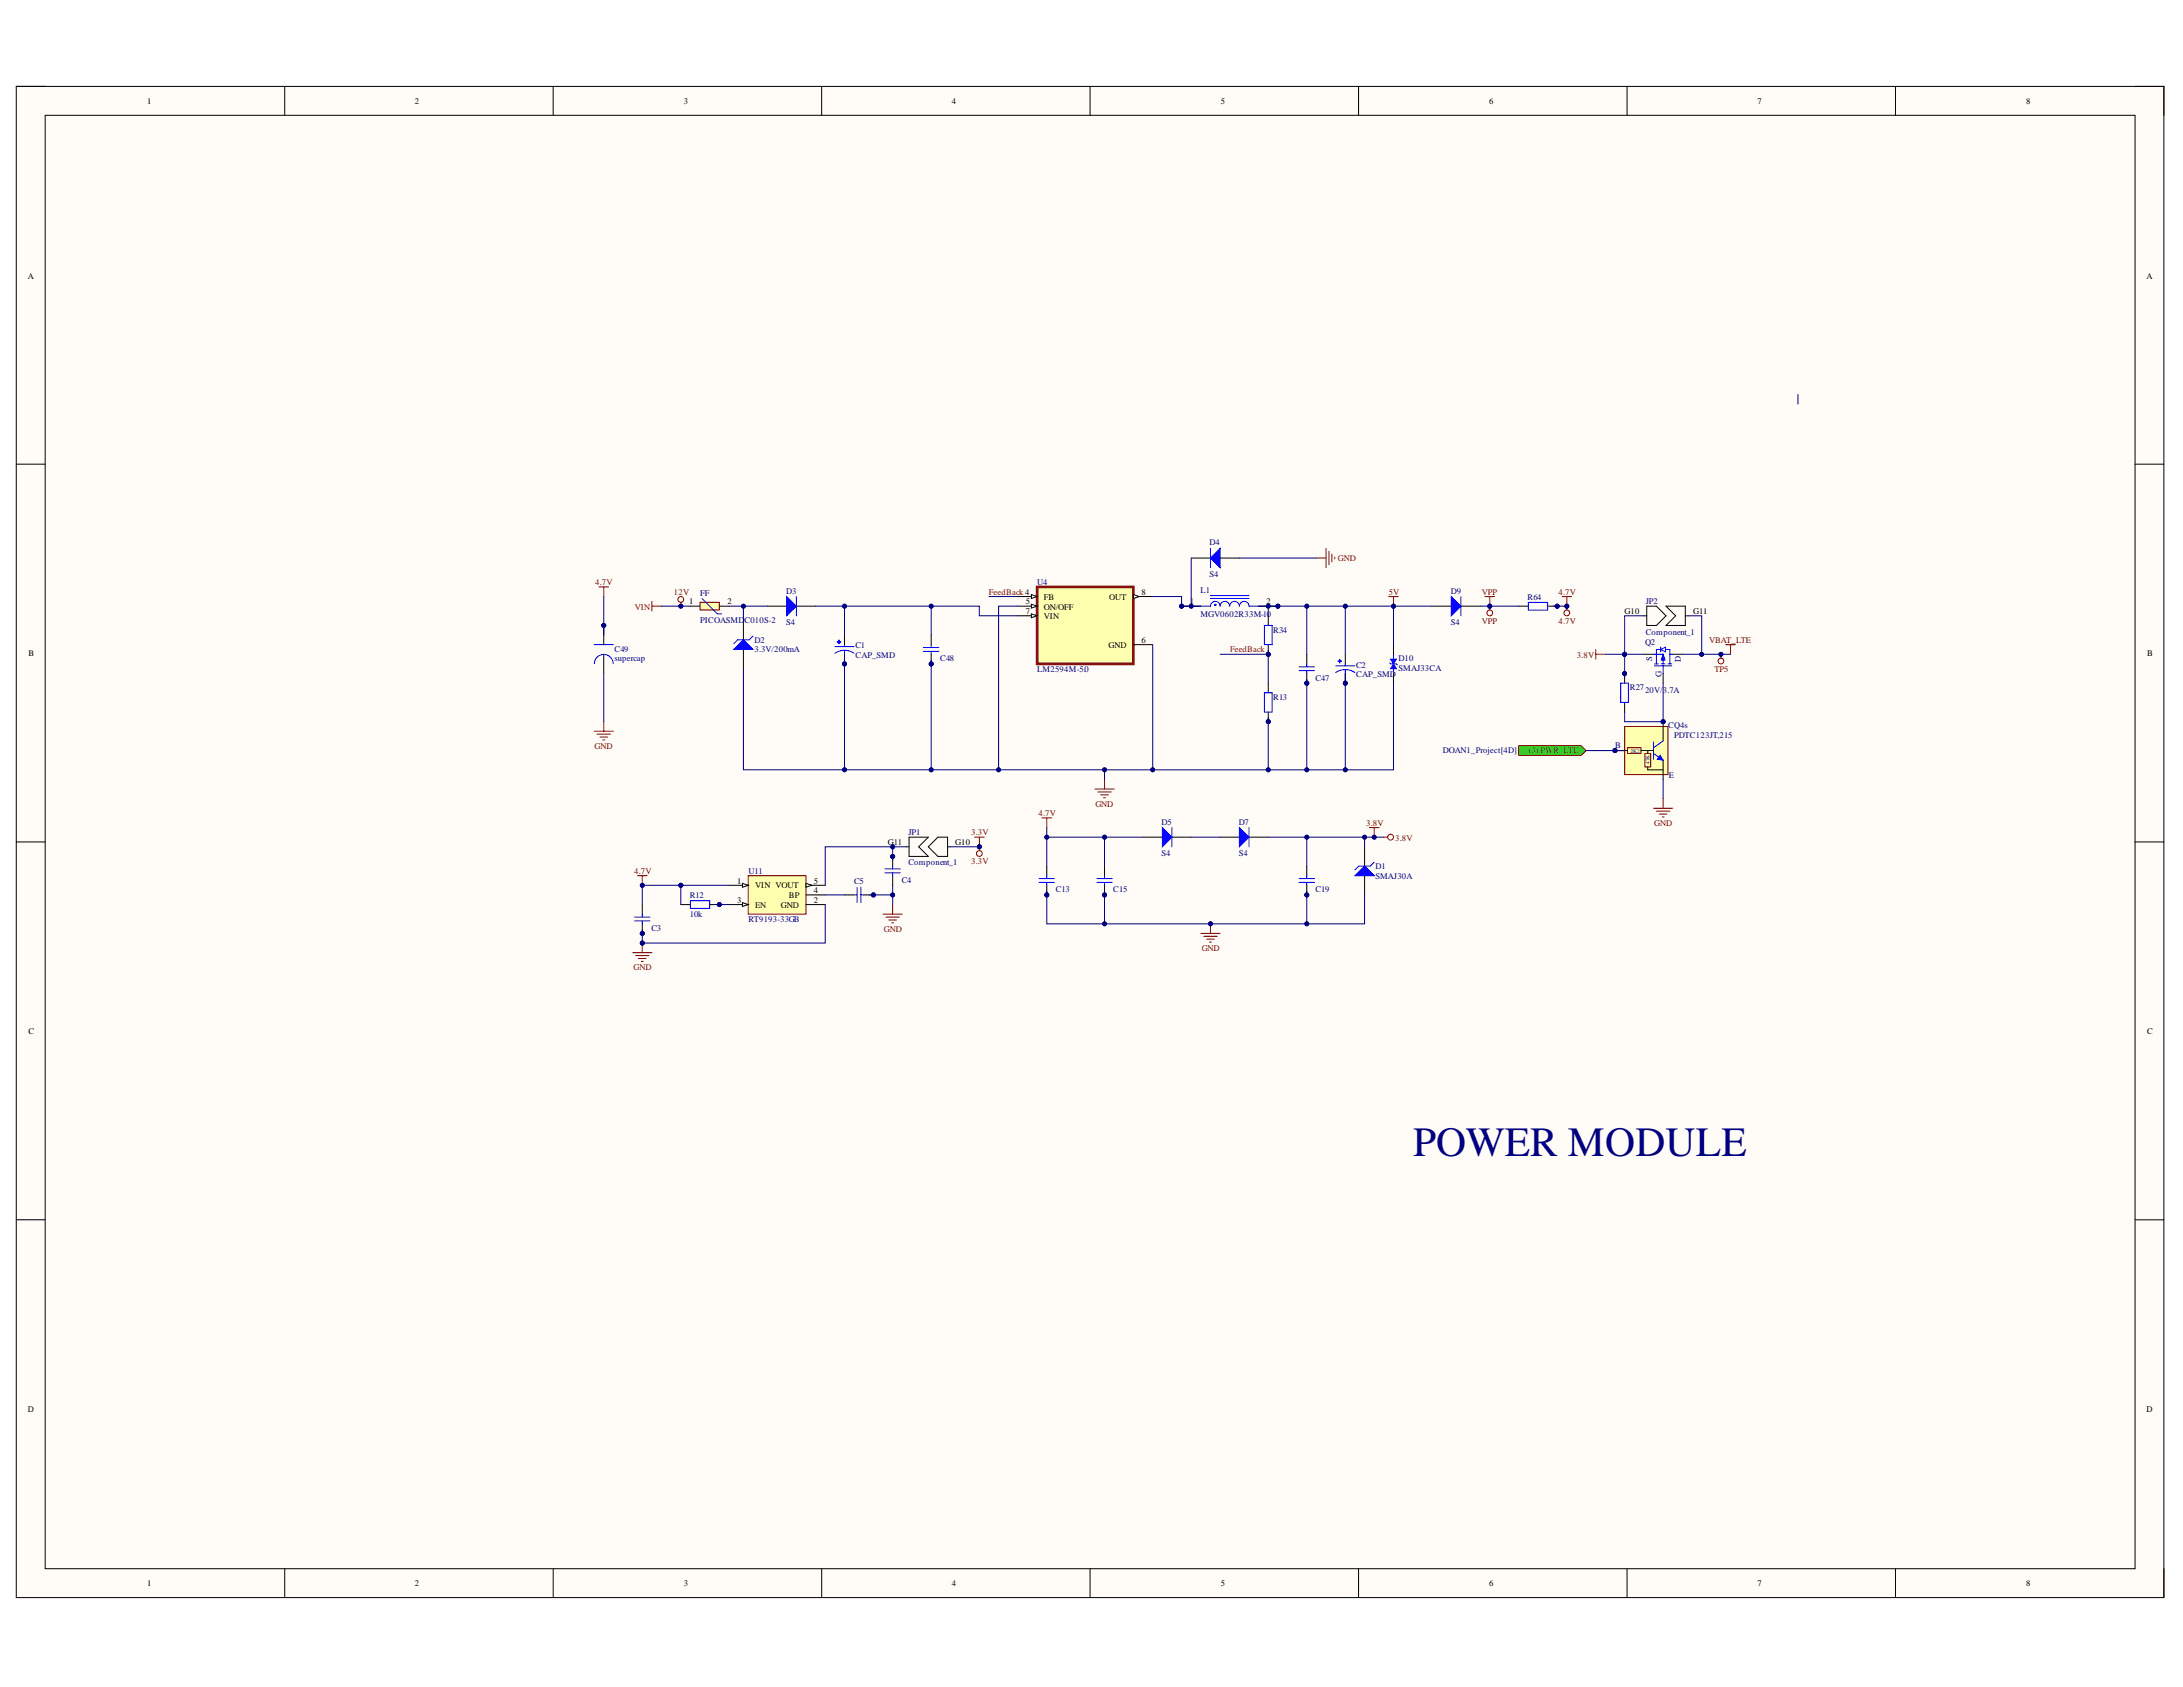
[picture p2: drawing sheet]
<svg xmlns="http://www.w3.org/2000/svg" width="279mm" height="216mm" viewBox="0 0 279 216" stroke-linecap="round" stroke-linejoin="round" font-family="sans-serif">
<defs><g id="words">
<text font-size="5.3" fill="#000080" x="180.9" y="147.9">POWER MODULE</text>
<g font-size="1.1">
<text x="18.9" y="13.3">1</text>
<text x="53.1" y="13.3">2</text>
<text x="87.5" y="13.3">3</text>
<text x="121.8" y="13.3">4</text>
<text x="156.3" y="13.3">5</text>
<text x="190.6" y="13.3">6</text>
<text x="224.9" y="13.3">7</text>
<text x="259.3" y="13.3">8</text>
<text x="3.6" y="35.7">A</text>
<text x="274.7" y="35.7">A</text>
<text x="88.2" y="77.3">1</text>
<text x="93.1" y="77.3">2</text>
<text x="131.3" y="77.3">5</text>
<text x="133.6" y="76.7">FB</text>
<text x="142" y="76.7">OUT</text>
<text x="146.1" y="76.1">8</text>
<text x="152.3" y="77.3">1</text>
<text x="162.1" y="77.3">2</text>
<text x="131.3" y="78.6">7</text>
<text x="133.6" y="78">ON/OFF</text>
<text x="133.6" y="79.2">VIN</text>
<text x="141.9" y="82.9">GND</text>
<text x="146.1" y="82.3">6</text>
<text x="207.9" y="78.6">G10</text>
<text x="216.7" y="78.6">G11</text>
<text x="3.6" y="84">B</text>
<text x="274.8" y="84">B</text>
<text x="94.4" y="113.1">1</text>
<text x="96.6" y="113.7">VIN VOUT</text>
<text x="104.2" y="113.1">5</text>
<text x="113.6" y="108.2">G11</text>
<text x="122.3" y="108.2">G10</text>
<text x="94.4" y="115.5">3</text>
<text x="96.6" y="116.2">EN</text>
<text x="99.9" y="116.2">GND</text>
<text x="101" y="114.9">BP</text>
<text x="104.2" y="114.3">4</text>
<text x="104.2" y="115.5">2</text>
<text x="3.6" y="132.3">C</text>
<text x="274.8" y="132.3">C</text>
<text x="3.6" y="180.7">D</text>
<text x="274.7" y="180.7">D</text>
<text x="18.9" y="203">1</text>
<text x="53.1" y="203">2</text>
<text x="87.5" y="203">3</text>
<text x="121.8" y="203">4</text>
<text x="156.3" y="203">5</text>
<text x="190.6" y="203">6</text>
<text x="224.9" y="203">7</text>
<text x="259.3" y="203">8</text>
</g>
<g font-size="1.1" fill="#000080">
<text x="154.8" y="69.8">D4</text>
<text x="89.6" y="76.2">FF</text>
<text x="100.6" y="76">D3</text>
<text x="132.8" y="74.9">U4</text>
<text x="153.6" y="75.9">L1</text>
<text x="154.8" y="73.8">S4</text>
<text x="185.7" y="76">D9</text>
<text x="195.5" y="76.7">R64</text>
<text x="210.6" y="77.2">JP2</text>
<text x="78.6" y="83.4">C49</text>
<text x="89.6" y="79.7">PICOASMD</text>
<text x="95.3" y="79.7">C010S-2</text>
<text x="96.6" y="82.3">D2</text>
<text x="96.6" y="83.5">3.3V/200mA</text>
<text x="100.6" y="80">S4</text>
<text x="109.5" y="83">C1</text>
<text x="153.6" y="78.9">MGV0602R33M-10</text>
<text x="162.9" y="81">R34</text>
<text x="185.7" y="80">S4</text>
<text x="210.5" y="82.5">Q2</text>
<text x="210.6" y="81.2">Component_1</text>
<text x="78.6" y="84.6">supercap</text>
<text x="109.5" y="84.2">CAP_SMD</text>
<text x="120.3" y="84.6">C48</text>
<text x="132.8" y="86">LM2594M-5.0</text>
<text x="162.9" y="89.6">R13</text>
<text x="168.4" y="87.1">C47</text>
<text x="173.6" y="85.4">C2</text>
<text x="173.6" y="86.6">CAP_SMD</text>
<text x="179" y="84.6">D10</text>
<text x="179" y="85.9">SMAJ33CA</text>
<text x="208.6" y="88.3">R27</text>
<text x="210.5" y="88.7">20V/3.7A</text>
<text x="211.5" y="84.6" transform="rotate(-90 211.5 84.6)">S</text>
<text x="212.7" y="86.6" transform="rotate(-90 212.7 86.6)">G</text>
<text x="215.1" y="84.8" transform="rotate(-90 215.1 84.8)">D</text>
<text x="206.7" y="95.8">B</text>
<text x="213.5" y="93.1">CQ4s</text>
<text x="214.3" y="94.4">PDTC123JT,215</text>
<text x="184.7" y="96.4">DOAN1_Project[4D]</text>
<text x="213.6" y="99.6">E</text>
<text x="116.3" y="106.8">JP1</text>
<text x="148.6" y="105.6">D5</text>
<text x="158.5" y="105.6">D7</text>
<text x="95.8" y="111.9">U11</text>
<text x="109.3" y="113.1">C5</text>
<text x="115.4" y="113">C4</text>
<text x="116.3" y="110.7">Component_1</text>
<text x="148.6" y="109.5">S4</text>
<text x="158.5" y="109.5">S4</text>
<text x="176" y="111.2">D1</text>
<text x="176" y="112.5">SMAJ30A</text>
<text x="83.4" y="119.2">C3</text>
<text x="88.3" y="114.9">R12</text>
<text x="88.3" y="117.4">10k</text>
<text x="95.8" y="118">RT9193-33GB</text>
<text x="135.1" y="114.2">C13</text>
<text x="142.5" y="114.2">C15</text>
<text x="168.4" y="114.2">C19</text>
</g>
<g font-size="1.1" fill="#800000">
<text x="171.2" y="71.8">GND</text>
<text x="76.2" y="74.9">4.7V</text>
<text x="86.2" y="76.1">12V</text>
<text x="126.6" y="76.1">FeedBack 4</text>
<text x="177.7" y="76.1">5V</text>
<text x="189.7" y="76.1">VPP</text>
<text x="199.5" y="76.1">4.7V</text>
<text x="81.3" y="78">VIN</text>
<text x="157.4" y="83.5">FeedBack</text>
<text x="189.7" y="79.9">VPP</text>
<text x="199.5" y="79.9">4.7V</text>
<text x="218.7" y="82.3">VBAT_LTE</text>
<text x="201.8" y="84.2">3.8V</text>
<text x="219.4" y="86">TP5</text>
<text x="76.1" y="95.8">GND</text>
<text x="195.7" y="96.4">(3) PWR_LTE</text>
<text x="124.3" y="106.9">3.3V</text>
<text x="132.9" y="104.5">4.7V</text>
<text x="140.2" y="103.3">GND</text>
<text x="174.9" y="105.7">3.8V</text>
<text x="178.6" y="107.6">3.8V</text>
<text x="211.7" y="105.7">GND</text>
<text x="81.2" y="111.9">4.7V</text>
<text x="124.3" y="110.6">3.3V</text>
<text x="113.1" y="119.2">GND</text>
<text x="81.1" y="124.1">GND</text>
<text x="153.8" y="121.7">GND</text>
</g>
<g font-size=".7" fill="#000080">
<text x="208.7" y="96.3">2K2</text>
<text x="211.1" y="97.8" transform="rotate(-90 211.1 97.8)">47K</text>
</g>
</g></defs>
<path d="M2.1 11.1h274.9v193.4h-274.9z" fill-rule="evenodd" fill="#fffcf8"/>
<path d="M2.1 11.1h274.9v193.4h-274.9z" fill="none" stroke="#000" stroke-width=".13"/>
<path d="M5.8 14.8h267.5v186h-267.5z" fill-rule="evenodd" fill="#fffcf8"/>
<g fill="none" stroke="#000" stroke-width=".13">
<path d="M2.1 11.1h3.7M5.8 14.8h267.5v186h-267.5zM36.4 11.1v3.7M70.8 11.1v3.7M105.2 11.1v3.7M139.5 11.1v3.7M173.9 11.1v3.7M208.2 11.1v3.7M242.6 11.1v3.7M273.3 11.1h3.7v3.7M2.1 59.4h3.7M273.3 59.4h3.7"/>
<path d="M95.1 79.4v2.5M95.1 83.1v2.5M2.1 107.8h3.7M273.3 107.8h3.7M2.1 156.1h3.7M273.3 156.1h3.7M36.4 200.8v3.7M70.8 200.8v3.7M105.2 200.8v3.7M139.5 200.8v3.7M173.9 200.8v3.7M208.2 200.8v3.7"/>
<path d="M242.6 200.8v3.7M277 200.8v3.7"/>
</g>
<path d="M95.1 81.9l1.3 1.2h-2.5z" fill="#00f"/>
<path d="M95.1 81.9l1.3 1.2h-2.5zM96.4 81.4l-.5 .5h-1.5l-.5 .5" fill="none" stroke="#00f" stroke-width=".13"/>
<path d="M83.4 77v1.2M83.4 77.6h1.3M177.7 76.3h1.3M178.4 76.3v1.3" fill="none" stroke="#800000" stroke-width=".13"/>
<circle cx="178.4" cy="77.6" r=".25" fill="#000080"/>
<circle cx="178.4" cy="77.6" r=".25" fill="none" stroke="#000080" stroke-width=".13"/>
<path d="M190.1 76.3h1.2M190.7 76.3v1.3" fill="none" stroke="#800000" stroke-width=".13"/>
<circle cx="190.7" cy="77.6" r=".25" fill="#000080"/>
<circle cx="190.7" cy="77.6" r=".25" fill="none" stroke="#000080" stroke-width=".13"/>
<path d="M199.9 76.3h1.2M200.5 76.3v1.3" fill="none" stroke="#800000" stroke-width=".13"/>
<circle cx="200.5" cy="77.6" r=".25" fill="#000080"/>
<circle cx="200.5" cy="77.6" r=".25" fill="none" stroke="#000080" stroke-width=".13"/>
<path d="M174.7 108.4v2.4M174.7 112.1v2.4" fill="none" stroke="#000" stroke-width=".13"/>
<path d="M173.4 112.1l1.3-1.3 1.2 1.3z" fill="#00f"/>
<path d="M173.4 112.1l1.3-1.3 1.2 1.3zM175.9 110.3l-.5 .5h-1.5l-.5 .5" fill="none" stroke="#00f" stroke-width=".13"/>
<path d="M133.4 104.7h1.2M134 104.7v1.2M175.3 105.9h1.2M175.9 105.9v1.2" fill="none" stroke="#800000" stroke-width=".13"/>
<circle cx="175.9" cy="107.1" r=".25" fill="#000080"/>
<circle cx="175.9" cy="107.1" r=".25" fill="none" stroke="#000080" stroke-width=".13"/>
<path d="M153.7 119.5h2.5M154.1 119.8h1.7M154.9 118.2v1.3M154.4 120.2h1M154.8 120.6h.2" fill="none" stroke="#800000" stroke-width=".13"/>
<circle cx="154.9" cy="118.2" r=".25" fill="#000080"/>
<circle cx="154.9" cy="118.2" r=".25" fill="none" stroke="#000080" stroke-width=".13"/>
<path d="M81.6 112.1h1.2M82.2 112.1v1.2M113 117h2.5M113.4 117.4h1.7M113.8 117.7h.9M114.1 118.1h.3M114.3 115.8v1.2" fill="none" stroke="#800000" stroke-width=".13"/>
<circle cx="82.2" cy="113.3" r=".25" fill="#000080"/>
<circle cx="82.2" cy="113.3" r=".25" fill="none" stroke="#000080" stroke-width=".13"/>
<g fill="none" stroke="#800000" stroke-width=".13">
<path d="M76.7 75.1h1.2M77.3 75.1v1.2M76 93.6h2.5M76.4 94h1.7M76.8 94.3h1M77.2 94.7h.2M77.3 92.4v1.2M204.2 83.1v1.3M204.2 83.7h1.3M220.9 82.5h1.2M221.5 82.5v1.2M211.6 103.4h2.5"/>
<path d="M212 103.8h1.7M212.4 104.2h1M212.7 104.6h.3M212.9 102.2v1.2"/>
</g>
<path d="M194.4 95.4h8l.6 .7-.6 .6h-8z" fill-rule="evenodd" fill="#0f0"/>
<path d="M168.5 71.4h1.2M169.7 70.2v2.4M170.1 70.6v1.7M170.5 70.9v1M170.8 71.3v.2M194.4 95.4h8l.6 .7-.6 .6h-8z" fill="none" stroke="#800000" stroke-width=".13"/>
<path d="M95.8 112.1h7.4v4.9h-7.4z" fill-rule="evenodd" fill="#ffffb0"/>
<path d="M95.8 112.1h7.4v4.9h-7.4z" fill="none" stroke="#800000" stroke-width=".13"/>
<path d="M93.3 113.3h2.5" fill="none" stroke="#000" stroke-width=".13"/>
<path d="M95 113.1l.8 .2-.8 .2z" fill="#f8fcff"/>
<path d="M93.3 115.8h2.5M95 113.1l.8 .2-.8 .2z" fill="none" stroke="#000" stroke-width=".13"/>
<path d="M95 115.5l.8 .3-.8 .2z" fill="#f8fcff"/>
<path d="M95 115.5l.8 .3-.8 .2zM103.2 113.3h2.4" fill="none" stroke="#000" stroke-width=".13"/>
<path d="M103.2 113.1l.7 .2-.7 .2z" fill="#f8fcff"/>
<path d="M98.2 77.6h2.5M101.9 77.6h2.5M103.2 113.1l.7 .2-.7 .2zM103.2 114.5h2.4M103.2 115.8h2.4" fill="none" stroke="#000" stroke-width=".13"/>
<path d="M100.7 76.3l1.2 1.3-1.2 1.2z" fill="#00f"/>
<path d="M100.7 76.3l1.2 1.3-1.2 1.2zM101.9 76.3v2.5" fill="none" stroke="#00f" stroke-width=".13"/>
<path d="M152.5 71.4h2.4M156.2 71.4h2.4" fill="none" stroke="#000" stroke-width=".13"/>
<path d="M154.9 71.4l1.3-1.2v2.4z" fill="#00f"/>
<path d="M154.9 71.4l1.3-1.2v2.4zM154.9 70.2v2.4" fill="none" stroke="#00f" stroke-width=".13"/>
<path d="M183.3 77.6h2.4M187 77.6h2.4" fill="none" stroke="#000" stroke-width=".13"/>
<path d="M185.7 76.3l1.3 1.3-1.3 1.2z" fill="#00f"/>
<path d="M185.7 76.3l1.3 1.3-1.3 1.2zM187 76.3v2.5" fill="none" stroke="#00f" stroke-width=".13"/>
<path d="M146.3 107.1h2.5M150 107.1h2.5" fill="none" stroke="#000" stroke-width=".13"/>
<path d="M148.8 105.9l1.2 1.2-1.2 1.3z" fill="#00f"/>
<path d="M148.8 105.9l1.2 1.2-1.2 1.3zM150 105.9v2.5" fill="none" stroke="#00f" stroke-width=".13"/>
<path d="M156.2 107.1h2.4M159.9 107.1h2.4" fill="none" stroke="#000" stroke-width=".13"/>
<path d="M158.6 105.9l1.3 1.2-1.3 1.3z" fill="#00f"/>
<path d="M158.6 105.9l1.3 1.2-1.3 1.3zM159.9 105.9v2.5" fill="none" stroke="#00f" stroke-width=".13"/>
<path d="M81 121.9h2.4M81.3 122.3h1.8M81.7 122.7h1M82.1 123h.2M82.2 120.7v1.2" fill="none" stroke="#800000" stroke-width=".13"/>
<circle cx="82.2" cy="120.7" r=".25" fill="#000080"/>
<circle cx="82.2" cy="120.7" r=".25" fill="none" stroke="#000080" stroke-width=".13"/>
<path d="M177.9 84.8l.1 .2h.7l.1 .1M178.4 83.7v.7M178.4 85.6v.6" fill="none" stroke="#00f" stroke-width=".13"/>
<path d="M178.4 85l.3 .6h-.7z" fill="#00f"/>
<path d="M178.4 85l.3 .6h-.7z" fill="none" stroke="#00f" stroke-width=".13"/>
<path d="M178 84.4h.7l-.3 .6z" fill="#00f"/>
<path d="M178 84.4h.7l-.3 .6zM211.6 83.7h1.3v1.3M211.7 85.2h2.3M211.7 85h.5M212 83.7v1.3M212.6 85h.5M212.9 85.2v1M213.5 85h.5M213.7 83.7v1.3" fill="none" stroke="#00f" stroke-width=".13"/>
<path d="M178.4 82.5v1.2M178.4 86.2v1.2M210.4 83.7h1.2M212.9 86.2v1.2M214.1 83.7h1.2" fill="none" stroke="#000" stroke-width=".13"/>
<path d="M212.9 83.7l.2 .8h-.5z" fill="#00f"/>
<path d="M212.6 83.1h-.6v.6M212.6 82.8v.6M212.6 83.1l.6-.3v.6zM212.9 83.7l.2 .8h-.5zM213.2 83.1h.5v.6h.4" fill="none" stroke="#00f" stroke-width=".13"/>
<path d="M124.7 107.1h1.3M125.3 107.1v1.3" fill="none" stroke="#800000" stroke-width=".13"/>
<circle cx="125.3" cy="108.4" r=".25" fill="#000080"/>
<circle cx="125.3" cy="108.4" r=".25" fill="none" stroke="#000080" stroke-width=".13"/>
<path d="M141.4 99.7v1.3M140.1 101h2.5M140.5 101.4h1.7M140.9 101.7h1M141.2 102.1h.3" fill="none" stroke="#800000" stroke-width=".13"/>
<path d="M132.7 75.1h12.4v9.9h-12.4z" fill-rule="evenodd" fill="#ffffb0"/>
<path d="M132.7 75.1h12.4v9.9h-12.4z" fill="none" stroke="#800000" stroke-width=".34"/>
<path d="M130.3 76.3h2.4" fill="none" stroke="#000" stroke-width=".13"/>
<path d="M132 76.1l.7 .2-.7 .3z" fill="#f8fcff"/>
<path d="M130.3 77.6h2.4M132 76.1l.7 .2-.7 .3z" fill="none" stroke="#000" stroke-width=".13"/>
<path d="M132 77.3l.7 .3-.7 .2z" fill="#f8fcff"/>
<path d="M130.3 78.8h2.4M132 77.3l.7 .3-.7 .2z" fill="none" stroke="#000" stroke-width=".13"/>
<path d="M132 78.6l.7 .2-.7 .3z" fill="#f8fcff"/>
<path d="M132 78.6l.7 .2-.7 .3zM145.1 76.3h2.4" fill="none" stroke="#000" stroke-width=".13"/>
<path d="M145.1 76.1l.7 .2-.7 .3z" fill="#f8fcff"/>
<path d="M145.1 76.1l.7 .2-.7 .3zM145.1 82.5h2.4" fill="none" stroke="#000" stroke-width=".13"/>
<g fill="none" stroke="#800000" stroke-width=".13">
<path d="M125.3 108.4v.5"/>
<circle cx="125.3" cy="109.2" r=".37"/>
</g>
<circle cx="125.3" cy="108.4" r=".25" fill="#000080"/>
<circle cx="125.3" cy="108.4" r=".25" fill="none" stroke="#000080" stroke-width=".13"/>
<g fill="none" stroke="#800000" stroke-width=".13">
<path d="M87.1 77.1v.5"/>
<circle cx="87.1" cy="76.7" r=".37"/>
</g>
<circle cx="87.1" cy="77.6" r=".25" fill="#000080"/>
<circle cx="87.1" cy="77.6" r=".25" fill="none" stroke="#000080" stroke-width=".13"/>
<g fill="none" stroke="#800000" stroke-width=".13">
<path d="M190.7 77.6v.5"/>
<circle cx="190.7" cy="78.4" r=".37"/>
</g>
<circle cx="190.7" cy="77.6" r=".25" fill="#000080"/>
<circle cx="190.7" cy="77.6" r=".25" fill="none" stroke="#000080" stroke-width=".13"/>
<g fill="none" stroke="#800000" stroke-width=".13">
<path d="M200.5 77.6v.5"/>
<circle cx="200.5" cy="78.4" r=".37"/>
</g>
<circle cx="200.5" cy="77.6" r=".25" fill="#000080"/>
<circle cx="200.5" cy="77.6" r=".25" fill="none" stroke="#000080" stroke-width=".13"/>
<g fill="none" stroke="#800000" stroke-width=".13">
<path d="M220.3 83.7v.5M177.1 107.1h.5"/>
<circle cx="220.3" cy="84.6" r=".37"/>
<circle cx="178" cy="107.1" r=".37"/>
</g>
<circle cx="220.3" cy="83.7" r=".25" fill="#000080"/>
<circle cx="220.3" cy="83.7" r=".25" fill="none" stroke="#000080" stroke-width=".13"/>
<path d="M210.4 78.8h.4M210.8 77.6h1.2l1.2 1.2-1.2 1.2h-1.2zM213.2 77.6h2.5v2.4h-2.5l1.3-1.2zM215.7 78.8h.4M116 108.4h.3M116.3 107.1h2.5l-1.2 1.3 1.2 1.2h-2.5zM118.8 108.4l1.2-1.3h1.3v2.5h-1.3zM121.3 108.4h.3" fill="none" stroke="#000" stroke-width=".13"/>
<path d="M89.6 77.1h2.5v1h-2.5z" fill-rule="evenodd" fill="#ffffb0"/>
<path d="M89.6 77.1h2.5v1h-2.5z" fill="none" stroke="#800000" stroke-width=".13"/>
<path d="M89.8 76.6l2 2h.6" fill="none" stroke="#00f" stroke-width=".13"/>
<path d="M88.4 77.6h1.2M92.1 77.6h1.2" fill="none" stroke="#000" stroke-width=".13"/>
<circle cx="151.2" cy="77.6" r=".25" fill="#000080"/>
<circle cx="151.2" cy="77.6" r=".25" fill="none" stroke="#000080" stroke-width=".13"/>
<circle cx="163.6" cy="77.6" r=".25" fill="#000080"/>
<circle cx="163.6" cy="77.6" r=".25" fill="none" stroke="#000080" stroke-width=".13"/>
<g fill="none" stroke="#00f" stroke-width=".13">
<path d="M153.7 77.6h1.2a.62 .62 0 0 1 .6-.6 .62 .62 0 0 1 .7 .6 .62 .62 0 0 1 .6-.6 .62 .62 0 0 1 .6 .6 .62 .62 0 0 1 .6-.6 .62 .62 0 0 1 .6 .6 .62 .62 0 0 1 .6-.6 .62 .62 0 0 1 .7 .6h1.2M154.9 76.6h5M154.9 76.2h5"/>
<circle cx="155.5" cy="77.4" r=".08"/>
</g>
<path d="M151.2 77.6h2.5" fill="none" stroke="#000" stroke-width=".13"/>
<circle cx="151.2" cy="77.6" r=".25" fill="#000080"/>
<circle cx="151.2" cy="77.6" r=".25" fill="none" stroke="#000080" stroke-width=".13"/>
<path d="M161.1 77.6h2.5" fill="none" stroke="#000" stroke-width=".13"/>
<circle cx="163.6" cy="77.6" r=".25" fill="#000080"/>
<circle cx="163.6" cy="77.6" r=".25" fill="none" stroke="#000080" stroke-width=".13"/>
<circle cx="77.3" cy="80" r=".25" fill="#000080"/>
<circle cx="77.3" cy="80" r=".25" fill="none" stroke="#000080" stroke-width=".13"/>
<path d="M76 82.5h2.5M76.1 84.9a1.22 1.22 0 0 1 1.2-1.1 1.22 1.22 0 0 1 1.2 1.1" fill="none" stroke="#00f" stroke-width=".13"/>
<path d="M77.3 80v2.5" fill="none" stroke="#000" stroke-width=".13"/>
<circle cx="77.3" cy="80" r=".25" fill="#000080"/>
<circle cx="77.3" cy="80" r=".25" fill="none" stroke="#000080" stroke-width=".13"/>
<path d="M77.3 83.7v2.5" fill="none" stroke="#000" stroke-width=".13"/>
<circle cx="108.1" cy="85" r=".25" fill="#000080"/>
<circle cx="108.1" cy="85" r=".25" fill="none" stroke="#000080" stroke-width=".13"/>
<path d="M107.3 81.9l.1 .5z" fill-rule="evenodd" fill="#00f"/>
<path d="M107.3 81.9l.1 .5z" fill="none" stroke="#00f" stroke-width=".13"/>
<path d="M107.2 82.1l.4 .1z" fill-rule="evenodd" fill="#00f"/>
<path d="M106.9 83.6a2.15 2.15 0 0 1 2.4 0M106.9 82.8h2.4M107.2 82.1l.4 .1zM108.1 82.5v.3M108.1 83.2v.5" fill="none" stroke="#00f" stroke-width=".13"/>
<path d="M108.1 81.3v1.2M108.1 83.7v1.3" fill="none" stroke="#000" stroke-width=".13"/>
<circle cx="108.1" cy="85" r=".25" fill="#000080"/>
<circle cx="108.1" cy="85" r=".25" fill="none" stroke="#000080" stroke-width=".13"/>
<circle cx="172.2" cy="87.4" r=".25" fill="#000080"/>
<circle cx="172.2" cy="87.4" r=".25" fill="none" stroke="#000080" stroke-width=".13"/>
<path d="M171.4 84.4l.1 .4z" fill-rule="evenodd" fill="#00f"/>
<path d="M171.4 84.4l.1 .4z" fill="none" stroke="#00f" stroke-width=".13"/>
<path d="M171.3 84.6h.4z" fill-rule="evenodd" fill="#00f"/>
<path d="M171 86.1a2.15 2.15 0 0 1 2.4 0M171 85.2h2.4M171.3 84.6h.4zM172.2 85v.2M172.2 85.7v.5" fill="none" stroke="#00f" stroke-width=".13"/>
<path d="M172.2 83.7v1.3M172.2 86.2v1.2" fill="none" stroke="#000" stroke-width=".13"/>
<circle cx="172.2" cy="87.4" r=".25" fill="#000080"/>
<circle cx="172.2" cy="87.4" r=".25" fill="none" stroke="#000080" stroke-width=".13"/>
<circle cx="92.1" cy="115.8" r=".25" fill="#000080"/>
<circle cx="92.1" cy="115.8" r=".25" fill="none" stroke="#000080" stroke-width=".13"/>
<path d="M87.1 115.8h1.3M90.8 115.8h1.3" fill="none" stroke="#000" stroke-width=".13"/>
<circle cx="92.1" cy="115.8" r=".25" fill="#000080"/>
<circle cx="92.1" cy="115.8" r=".25" fill="none" stroke="#000080" stroke-width=".13"/>
<path d="M88.4 115.3h2.4v1h-2.4z" fill="none" stroke="#00f" stroke-width=".13"/>
<circle cx="162.3" cy="92.4" r=".25" fill="#000080"/>
<circle cx="162.3" cy="92.4" r=".25" fill="none" stroke="#000080" stroke-width=".13"/>
<path d="M162.3 87.4v1.3M162.3 91.1v1.3" fill="none" stroke="#000" stroke-width=".13"/>
<circle cx="162.3" cy="92.4" r=".25" fill="#000080"/>
<circle cx="162.3" cy="92.4" r=".25" fill="none" stroke="#000080" stroke-width=".13"/>
<path d="M161.8 88.7h1v2.4h-1z" fill="none" stroke="#00f" stroke-width=".13"/>
<circle cx="162.3" cy="83.7" r=".25" fill="#000080"/>
<circle cx="162.3" cy="83.7" r=".25" fill="none" stroke="#000080" stroke-width=".13"/>
<path d="M162.3 78.8v1.2M162.3 82.5v1.2" fill="none" stroke="#000" stroke-width=".13"/>
<circle cx="162.3" cy="83.7" r=".25" fill="#000080"/>
<circle cx="162.3" cy="83.7" r=".25" fill="none" stroke="#000080" stroke-width=".13"/>
<path d="M161.8 80h1v2.5h-1z" fill="none" stroke="#00f" stroke-width=".13"/>
<circle cx="199.3" cy="77.6" r=".25" fill="#000080"/>
<circle cx="199.3" cy="77.6" r=".25" fill="none" stroke="#000080" stroke-width=".13"/>
<path d="M194.4 77.6h1.2M198.1 77.6h1.2" fill="none" stroke="#000" stroke-width=".13"/>
<circle cx="199.3" cy="77.6" r=".25" fill="#000080"/>
<circle cx="199.3" cy="77.6" r=".25" fill="none" stroke="#000080" stroke-width=".13"/>
<path d="M195.6 77.1h2.5v1h-2.5z" fill="none" stroke="#00f" stroke-width=".13"/>
<circle cx="207.9" cy="86.2" r=".25" fill="#000080"/>
<circle cx="207.9" cy="86.2" r=".25" fill="none" stroke="#000080" stroke-width=".13"/>
<path d="M207.9 86.2v1.2" fill="none" stroke="#000" stroke-width=".13"/>
<circle cx="207.9" cy="86.2" r=".25" fill="#000080"/>
<circle cx="207.9" cy="86.2" r=".25" fill="none" stroke="#000080" stroke-width=".13"/>
<path d="M207.9 89.9v1.2" fill="none" stroke="#000" stroke-width=".13"/>
<path d="M207.4 87.4h1v2.5h-1z" fill="none" stroke="#00f" stroke-width=".13"/>
<circle cx="119.2" cy="85" r=".25" fill="#000080"/>
<circle cx="119.2" cy="85" r=".25" fill="none" stroke="#000080" stroke-width=".13"/>
<path d="M119.2 81.3v1.2M119.2 83.7v1.3" fill="none" stroke="#000" stroke-width=".13"/>
<circle cx="119.2" cy="85" r=".25" fill="#000080"/>
<circle cx="119.2" cy="85" r=".25" fill="none" stroke="#000080" stroke-width=".13"/>
<path d="M118.2 83.4h2M118.2 82.9h2M119.2 82.5v.4M119.2 83.4v.3" fill="none" stroke="#00f" stroke-width=".13"/>
<circle cx="167.3" cy="87.4" r=".25" fill="#000080"/>
<circle cx="167.3" cy="87.4" r=".25" fill="none" stroke="#000080" stroke-width=".13"/>
<path d="M167.3 83.7v1.3M167.3 86.2v1.2" fill="none" stroke="#000" stroke-width=".13"/>
<circle cx="167.3" cy="87.4" r=".25" fill="#000080"/>
<circle cx="167.3" cy="87.4" r=".25" fill="none" stroke="#000080" stroke-width=".13"/>
<path d="M166.3 85.8h1.9M166.3 85.3h1.9M167.3 85v.3M167.3 85.8v.4" fill="none" stroke="#00f" stroke-width=".13"/>
<circle cx="82.2" cy="119.5" r=".25" fill="#000080"/>
<circle cx="82.2" cy="119.5" r=".25" fill="none" stroke="#000080" stroke-width=".13"/>
<path d="M82.2 115.8v1.2M82.2 118.2v1.3" fill="none" stroke="#000" stroke-width=".13"/>
<circle cx="82.2" cy="119.5" r=".25" fill="#000080"/>
<circle cx="82.2" cy="119.5" r=".25" fill="none" stroke="#000080" stroke-width=".13"/>
<path d="M81.2 117.9h2M81.2 117.4h2M82.2 117v.4M82.2 117.9v.3" fill="none" stroke="#00f" stroke-width=".13"/>
<circle cx="111.8" cy="114.5" r=".25" fill="#000080"/>
<circle cx="111.8" cy="114.5" r=".25" fill="none" stroke="#000080" stroke-width=".13"/>
<path d="M110.6 114.5h1.2" fill="none" stroke="#000" stroke-width=".13"/>
<circle cx="111.8" cy="114.5" r=".25" fill="#000080"/>
<circle cx="111.8" cy="114.5" r=".25" fill="none" stroke="#000080" stroke-width=".13"/>
<path d="M108.1 114.5h1.2" fill="none" stroke="#000" stroke-width=".13"/>
<path d="M109.3 114.5h.4M109.7 113.5v2M110.2 113.5v2M110.2 114.5h.4" fill="none" stroke="#00f" stroke-width=".13"/>
<circle cx="114.2" cy="109.6" r=".25" fill="#000080"/>
<circle cx="114.2" cy="109.6" r=".25" fill="none" stroke="#000080" stroke-width=".13"/>
<path d="M114.3 109.6v1.2" fill="none" stroke="#000" stroke-width=".13"/>
<circle cx="114.2" cy="109.6" r=".25" fill="#000080"/>
<circle cx="114.2" cy="109.6" r=".25" fill="none" stroke="#000080" stroke-width=".13"/>
<path d="M114.3 112.1v1.2" fill="none" stroke="#000" stroke-width=".13"/>
<path d="M113.3 111.7h1.9M113.3 111.2h1.9M114.3 110.8v.4M114.3 111.7v.4" fill="none" stroke="#00f" stroke-width=".13"/>
<circle cx="134" cy="114.5" r=".25" fill="#000080"/>
<circle cx="134" cy="114.5" r=".25" fill="none" stroke="#000080" stroke-width=".13"/>
<path d="M134 110.8v1.3M134 113.3v1.2" fill="none" stroke="#000" stroke-width=".13"/>
<circle cx="134" cy="114.5" r=".25" fill="#000080"/>
<circle cx="134" cy="114.5" r=".25" fill="none" stroke="#000080" stroke-width=".13"/>
<path d="M133 112.9h2M133 112.4h2M134 112.1v.3M134 112.9v.4" fill="none" stroke="#00f" stroke-width=".13"/>
<circle cx="141.4" cy="114.5" r=".25" fill="#000080"/>
<circle cx="141.4" cy="114.5" r=".25" fill="none" stroke="#000080" stroke-width=".13"/>
<path d="M141.4 110.8v1.3M141.4 113.3v1.2" fill="none" stroke="#000" stroke-width=".13"/>
<circle cx="141.4" cy="114.5" r=".25" fill="#000080"/>
<circle cx="141.4" cy="114.5" r=".25" fill="none" stroke="#000080" stroke-width=".13"/>
<path d="M140.4 112.9h2M140.4 112.4h2M141.4 112.1v.3M141.4 112.9v.4" fill="none" stroke="#00f" stroke-width=".13"/>
<circle cx="167.3" cy="114.5" r=".25" fill="#000080"/>
<circle cx="167.3" cy="114.5" r=".25" fill="none" stroke="#000080" stroke-width=".13"/>
<path d="M167.3 110.8v1.3M167.3 113.3v1.2" fill="none" stroke="#000" stroke-width=".13"/>
<circle cx="167.3" cy="114.5" r=".25" fill="#000080"/>
<circle cx="167.3" cy="114.5" r=".25" fill="none" stroke="#000080" stroke-width=".13"/>
<path d="M166.3 112.9h1.9M166.3 112.4h1.9M167.3 112.1v.3M167.3 112.9v.4" fill="none" stroke="#00f" stroke-width=".13"/>
<circle cx="212.9" cy="92.4" r=".25" fill="#000080"/>
<circle cx="212.9" cy="92.4" r=".25" fill="none" stroke="#000080" stroke-width=".13"/>
<circle cx="206.7" cy="96.1" r=".25" fill="#000080"/>
<circle cx="206.7" cy="96.1" r=".25" fill="none" stroke="#000080" stroke-width=".13"/>
<path d="M207.9 93h5.6v6.1h-5.6z" fill-rule="evenodd" fill="#ffffb0"/>
<path d="M207.9 93h5.6v6.1h-5.6z" fill="none" stroke="#800000" stroke-width=".13"/>
<path d="M212.9 92.4v2.4" fill="none" stroke="#000" stroke-width=".13"/>
<circle cx="212.9" cy="92.4" r=".25" fill="#000080"/>
<circle cx="212.9" cy="92.4" r=".25" fill="none" stroke="#000080" stroke-width=".13"/>
<path d="M206.7 96.1h1.2" fill="none" stroke="#000" stroke-width=".13"/>
<circle cx="206.7" cy="96.1" r=".25" fill="#000080"/>
<circle cx="206.7" cy="96.1" r=".25" fill="none" stroke="#000080" stroke-width=".13"/>
<path d="M212.9 97.3v2.4" fill="none" stroke="#000" stroke-width=".13"/>
<path d="M211.6 96.4l1.3 .9M211.6 95v2.2M212.9 94.8l-1.3 .9" fill="none" stroke="#00f" stroke-width=".13"/>
<path d="M212.5 96.7l.4 .6-.8-.1z" fill="#00f"/>
<path d="M212.5 96.7l.4 .6-.8-.1z" fill="none" stroke="#00f" stroke-width=".13"/>
<path d="M208.3 95.7h1.7v.7h-1.7z" fill-rule="evenodd" fill="#ffffb0"/>
<path d="M208.3 95.7h1.7v.7h-1.7z" fill="none" stroke="#800000" stroke-width=".13"/>
<path d="M210.5 96.4h.8v1.8h-.8z" fill-rule="evenodd" fill="#ffffb0"/>
<path d="M210.5 96.4h.8v1.8h-.8z" fill="none" stroke="#800000" stroke-width=".13"/>
<path d="M207.9 96.1h.4M210 96.1h1.6M210.9 96.1v.3M210.9 98.2v.3h2" fill="none" stroke="#000" stroke-width=".13"/>
<path d="M95.1 85.6v12.9h13" fill="none" stroke="#000080" stroke-width=".13"/>
<circle cx="108.1" cy="98.5" r=".25" fill="#000080"/>
<g fill="none" stroke="#000080" stroke-width=".13">
<path d="M108.1 77.6v3.7"/>
<circle cx="108.1" cy="98.5" r=".25"/>
</g>
<circle cx="108.1" cy="77.6" r=".25" fill="#000080"/>
<g fill="none" stroke="#000080" stroke-width=".13">
<path d="M119.2 77.6v3.7"/>
<circle cx="108.1" cy="77.6" r=".25"/>
</g>
<circle cx="119.2" cy="77.6" r=".25" fill="#000080"/>
<g fill="none" stroke="#000080" stroke-width=".13">
<path d="M189.4 77.6h5"/>
<circle cx="119.2" cy="77.6" r=".25"/>
</g>
<circle cx="190.7" cy="77.6" r=".25" fill="#000080"/>
<g fill="none" stroke="#000080" stroke-width=".13">
<path d="M152.5 71.4v6.2h1.2"/>
<circle cx="190.7" cy="77.6" r=".25"/>
</g>
<circle cx="152.5" cy="77.6" r=".25" fill="#000080"/>
<g fill="none" stroke="#000080" stroke-width=".13">
<path d="M158.6 71.4h9.9M134 105.9v1.2"/>
<circle cx="152.5" cy="77.6" r=".25"/>
</g>
<circle cx="134" cy="107.1" r=".25" fill="#000080"/>
<g fill="none" stroke="#000080" stroke-width=".13">
<path d="M87.1 113.3v2.5M152.5 107.1h3.7"/>
<circle cx="134" cy="107.1" r=".25"/>
</g>
<circle cx="87.1" cy="113.3" r=".25" fill="#000080"/>
<g fill="none" stroke="#000080" stroke-width=".13">
<path d="M77.3 76.3v5"/>
<circle cx="87.1" cy="113.3" r=".25"/>
</g>
<circle cx="77.3" cy="80" r=".25" fill="#000080"/>
<g fill="none" stroke="#000080" stroke-width=".13">
<path d="M167.3 77.6v6.1M77.3 86.2v6.2"/>
<circle cx="77.3" cy="80" r=".25"/>
</g>
<circle cx="167.3" cy="77.6" r=".25" fill="#000080"/>
<g fill="none" stroke="#000080" stroke-width=".13">
<path d="M172.2 77.6v6.1"/>
<circle cx="167.3" cy="77.6" r=".25"/>
</g>
<circle cx="172.2" cy="77.6" r=".25" fill="#000080"/>
<g fill="none" stroke="#000080" stroke-width=".13">
<path d="M212.9 87.4v5h-5v-1.3M212.9 99.7v2.5"/>
<circle cx="172.2" cy="77.6" r=".25"/>
</g>
<circle cx="212.9" cy="92.4" r=".25" fill="#000080"/>
<g fill="none" stroke="#000080" stroke-width=".13">
<path d="M203 96.1h4.9"/>
<circle cx="212.9" cy="92.4" r=".25"/>
</g>
<circle cx="206.7" cy="96.1" r=".25" fill="#000080"/>
<g fill="none" stroke="#000080" stroke-width=".13">
<path d="M141.4 107.1v3.7"/>
<circle cx="206.7" cy="96.1" r=".25"/>
</g>
<circle cx="141.4" cy="107.1" r=".25" fill="#000080"/>
<g fill="none" stroke="#000080" stroke-width=".13">
<path d="M114.3 113.3v1.2"/>
<circle cx="141.4" cy="107.1" r=".25"/>
</g>
<circle cx="114.2" cy="114.5" r=".25" fill="#000080"/>
<g fill="none" stroke="#000080" stroke-width=".13">
<path d="M167.3 86.9v11.6"/>
<circle cx="114.2" cy="114.5" r=".25"/>
</g>
<circle cx="167.3" cy="87.4" r=".25" fill="#000080"/>
<circle cx="167.3" cy="87.4" r=".25" fill="none" stroke="#000080" stroke-width=".13"/>
<circle cx="167.3" cy="98.5" r=".25" fill="#000080"/>
<g fill="none" stroke="#000080" stroke-width=".13">
<path d="M141.4 114v4.2"/>
<circle cx="167.3" cy="98.5" r=".25"/>
</g>
<circle cx="141.4" cy="114.5" r=".25" fill="#000080"/>
<circle cx="141.4" cy="114.5" r=".25" fill="none" stroke="#000080" stroke-width=".13"/>
<circle cx="141.4" cy="118.2" r=".25" fill="#000080"/>
<g fill="none" stroke="#000080" stroke-width=".13">
<path d="M167.3 114v4.2"/>
<circle cx="141.4" cy="118.2" r=".25"/>
</g>
<circle cx="167.3" cy="114.5" r=".25" fill="#000080"/>
<circle cx="167.3" cy="114.5" r=".25" fill="none" stroke="#000080" stroke-width=".13"/>
<circle cx="167.3" cy="118.2" r=".25" fill="#000080"/>
<g fill="none" stroke="#000080" stroke-width=".13">
<path d="M111.3 114.5h3v1.3"/>
<circle cx="167.3" cy="118.2" r=".25"/>
</g>
<circle cx="111.8" cy="114.5" r=".25" fill="#000080"/>
<circle cx="111.8" cy="114.5" r=".25" fill="none" stroke="#000080" stroke-width=".13"/>
<circle cx="114.2" cy="114.5" r=".25" fill="#000080"/>
<g fill="none" stroke="#000080" stroke-width=".13">
<path d="M91.6 115.8h1.7"/>
<circle cx="114.2" cy="114.5" r=".25"/>
</g>
<circle cx="92.1" cy="115.8" r=".25" fill="#000080"/>
<g fill="none" stroke="#000080" stroke-width=".13">
<path d="M87.1 113.3h-4.9v2.5"/>
<circle cx="92.1" cy="115.8" r=".25"/>
</g>
<circle cx="82.2" cy="113.3" r=".25" fill="#000080"/>
<circle cx="82.2" cy="113.3" r=".25" fill="none" stroke="#000080" stroke-width=".13"/>
<circle cx="87.1" cy="113.3" r=".25" fill="#000080"/>
<g fill="none" stroke="#000080" stroke-width=".13">
<path d="M87.1 113.3h6.2"/>
<circle cx="87.1" cy="113.3" r=".25"/>
</g>
<circle cx="87.1" cy="113.3" r=".25" fill="#000080"/>
<g fill="none" stroke="#000080" stroke-width=".13">
<path d="M108.1 83.7v14.8h11.1M105.6 114.5h2.5"/>
<circle cx="87.1" cy="113.3" r=".25"/>
</g>
<circle cx="108.1" cy="85" r=".25" fill="#000080"/>
<circle cx="108.1" cy="85" r=".25" fill="none" stroke="#000080" stroke-width=".13"/>
<circle cx="108.1" cy="98.5" r=".25" fill="#000080"/>
<circle cx="108.1" cy="98.5" r=".25" fill="none" stroke="#000080" stroke-width=".13"/>
<circle cx="119.2" cy="98.5" r=".25" fill="#000080"/>
<g fill="none" stroke="#000080" stroke-width=".13">
<path d="M172.2 86.2v12.3"/>
<circle cx="119.2" cy="98.5" r=".25"/>
</g>
<circle cx="172.2" cy="87.4" r=".25" fill="#000080"/>
<circle cx="172.2" cy="87.4" r=".25" fill="none" stroke="#000080" stroke-width=".13"/>
<circle cx="172.2" cy="98.5" r=".25" fill="#000080"/>
<g fill="none" stroke="#000080" stroke-width=".13">
<path d="M162.3 83.2v4.2"/>
<circle cx="172.2" cy="98.5" r=".25"/>
</g>
<circle cx="162.3" cy="83.7" r=".25" fill="#000080"/>
<g fill="none" stroke="#000080" stroke-width=".13">
<path d="M178.4 77.6v4.9"/>
<circle cx="162.3" cy="83.7" r=".25"/>
</g>
<circle cx="178.4" cy="77.6" r=".25" fill="#000080"/>
<g fill="none" stroke="#000080" stroke-width=".13">
<path d="M167.3 107.1v3.7"/>
<circle cx="178.4" cy="77.6" r=".25"/>
</g>
<circle cx="167.3" cy="107.1" r=".25" fill="#000080"/>
<g fill="none" stroke="#000080" stroke-width=".13">
<path d="M162.3 77.6v1.2"/>
<circle cx="167.3" cy="107.1" r=".25"/>
</g>
<circle cx="162.3" cy="77.6" r=".25" fill="#000080"/>
<g fill="none" stroke="#000080" stroke-width=".13">
<path d="M162.3 91.9v6.6"/>
<circle cx="162.3" cy="77.6" r=".25"/>
</g>
<circle cx="162.3" cy="98.5" r=".25" fill="#000080"/>
<circle cx="162.3" cy="98.5" r=".25" fill="none" stroke="#000080" stroke-width=".13"/>
<circle cx="162.3" cy="92.4" r=".25" fill="#000080"/>
<g fill="none" stroke="#000080" stroke-width=".13">
<path d="M82.2 119v1.7"/>
<circle cx="162.3" cy="92.4" r=".25"/>
</g>
<circle cx="82.2" cy="120.7" r=".25" fill="#000080"/>
<circle cx="82.2" cy="120.7" r=".25" fill="none" stroke="#000080" stroke-width=".13"/>
<circle cx="82.2" cy="119.5" r=".25" fill="#000080"/>
<g fill="none" stroke="#000080" stroke-width=".13">
<path d="M230.1 50.5v1.2M130.3 77.6h-2.5v20.9"/>
<circle cx="82.2" cy="119.5" r=".25"/>
</g>
<circle cx="127.8" cy="98.5" r=".25" fill="#000080"/>
<g fill="none" stroke="#000080" stroke-width=".13">
<path d="M147.5 76.3h3.7v1.3h1.3"/>
<circle cx="127.8" cy="98.5" r=".25"/>
</g>
<circle cx="151.2" cy="77.6" r=".25" fill="#000080"/>
<circle cx="151.2" cy="77.6" r=".25" fill="none" stroke="#000080" stroke-width=".13"/>
<circle cx="152.5" cy="77.6" r=".25" fill="#000080"/>
<g fill="none" stroke="#000080" stroke-width=".13">
<path d="M126.6 76.3h3.7M147.5 82.5v16"/>
<circle cx="152.5" cy="77.6" r=".25"/>
</g>
<circle cx="147.5" cy="98.5" r=".25" fill="#000080"/>
<g fill="none" stroke="#000080" stroke-width=".13">
<path d="M105.6 115.8v4.9h-23.4"/>
<circle cx="147.5" cy="98.5" r=".25"/>
</g>
<circle cx="82.2" cy="120.7" r=".25" fill="#000080"/>
<g fill="none" stroke="#000080" stroke-width=".13">
<path d="M121.6 108.4h3.7"/>
<circle cx="82.2" cy="120.7" r=".25"/>
</g>
<circle cx="125.3" cy="108.4" r=".25" fill="#000080"/>
<g fill="none" stroke="#000080" stroke-width=".13">
<path d="M210.4 78.8h-2.5v4.9"/>
<circle cx="125.3" cy="108.4" r=".25"/>
</g>
<circle cx="207.9" cy="83.7" r=".25" fill="#000080"/>
<g fill="none" stroke="#000080" stroke-width=".13">
<path d="M216.1 78.8h1.7v4.9"/>
<circle cx="207.9" cy="83.7" r=".25"/>
</g>
<circle cx="217.8" cy="83.7" r=".25" fill="#000080"/>
<g fill="none" stroke="#000080" stroke-width=".13">
<path d="M156.2 83.7h6.1"/>
<circle cx="217.8" cy="83.7" r=".25"/>
</g>
<circle cx="162.3" cy="83.7" r=".25" fill="#000080"/>
<g fill="none" stroke="#000080" stroke-width=".13">
<path d="M198.8 77.6h1.7"/>
<circle cx="162.3" cy="83.7" r=".25"/>
</g>
<circle cx="200.5" cy="77.6" r=".25" fill="#000080"/>
<circle cx="200.5" cy="77.6" r=".25" fill="none" stroke="#000080" stroke-width=".13"/>
<circle cx="199.3" cy="77.6" r=".25" fill="#000080"/>
<g fill="none" stroke="#000080" stroke-width=".13">
<path d="M114.3 110.1v-1.7h-8.7v4.9"/>
<circle cx="199.3" cy="77.6" r=".25"/>
</g>
<circle cx="114.2" cy="109.6" r=".25" fill="#000080"/>
<circle cx="114.2" cy="109.6" r=".25" fill="none" stroke="#000080" stroke-width=".13"/>
<circle cx="114.3" cy="108.4" r=".25" fill="#000080"/>
<g fill="none" stroke="#000080" stroke-width=".13">
<path d="M205.5 83.7h2.4"/>
<circle cx="114.3" cy="108.4" r=".25"/>
</g>
<circle cx="207.9" cy="83.7" r=".25" fill="#000080"/>
<g fill="none" stroke="#000080" stroke-width=".13">
<path d="M207.9 83.7h2.5"/>
<circle cx="207.9" cy="83.7" r=".25"/>
</g>
<circle cx="207.9" cy="83.7" r=".25" fill="#000080"/>
<g fill="none" stroke="#000080" stroke-width=".13">
<path d="M207.9 83.7v3"/>
<circle cx="207.9" cy="83.7" r=".25"/>
</g>
<circle cx="207.9" cy="83.7" r=".25" fill="#000080"/>
<circle cx="207.9" cy="83.7" r=".25" fill="none" stroke="#000080" stroke-width=".13"/>
<circle cx="207.9" cy="86.2" r=".25" fill="#000080"/>
<g fill="none" stroke="#000080" stroke-width=".13">
<path d="M114.3 108.4h1.7"/>
<circle cx="207.9" cy="86.2" r=".25"/>
</g>
<circle cx="114.3" cy="108.4" r=".25" fill="#000080"/>
<g fill="none" stroke="#000080" stroke-width=".13">
<path d="M174.7 107.1v1.3"/>
<circle cx="114.3" cy="108.4" r=".25"/>
</g>
<circle cx="174.7" cy="107.1" r=".24" fill="#000080"/>
<g fill="none" stroke="#000080" stroke-width=".13">
<path d="M161.1 77.6h22.2"/>
<circle cx="174.7" cy="107.1" r=".24"/>
</g>
<circle cx="162.3" cy="77.6" r=".25" fill="#000080"/>
<circle cx="162.3" cy="77.6" r=".25" fill="none" stroke="#000080" stroke-width=".13"/>
<circle cx="163.6" cy="77.6" r=".25" fill="#000080"/>
<circle cx="163.6" cy="77.6" r=".25" fill="none" stroke="#000080" stroke-width=".13"/>
<circle cx="167.3" cy="77.6" r=".25" fill="#000080"/>
<circle cx="167.3" cy="77.6" r=".25" fill="none" stroke="#000080" stroke-width=".13"/>
<circle cx="172.2" cy="77.6" r=".25" fill="#000080"/>
<circle cx="172.2" cy="77.6" r=".25" fill="none" stroke="#000080" stroke-width=".13"/>
<circle cx="178.4" cy="77.6" r=".25" fill="#000080"/>
<g fill="none" stroke="#000080" stroke-width=".13">
<path d="M98.2 77.6h-3.1v1.8"/>
<circle cx="178.4" cy="77.6" r=".25"/>
</g>
<circle cx="95.1" cy="77.6" r=".25" fill="#000080"/>
<g fill="none" stroke="#000080" stroke-width=".13">
<path d="M84.7 77.6h3.7"/>
<circle cx="95.1" cy="77.6" r=".25"/>
</g>
<circle cx="87.1" cy="77.6" r=".25" fill="#000080"/>
<g fill="none" stroke="#000080" stroke-width=".13">
<path d="M93.3 77.6h1.8"/>
<circle cx="87.1" cy="77.6" r=".25"/>
</g>
<circle cx="95.1" cy="77.6" r=".25" fill="#000080"/>
<g fill="none" stroke="#000080" stroke-width=".13">
<path d="M162.3 107.1h14.8"/>
<circle cx="95.1" cy="77.6" r=".25"/>
</g>
<circle cx="167.3" cy="107.1" r=".25" fill="#000080"/>
<circle cx="167.3" cy="107.1" r=".25" fill="none" stroke="#000080" stroke-width=".13"/>
<circle cx="174.7" cy="107.1" r=".24" fill="#000080"/>
<circle cx="174.7" cy="107.1" r=".24" fill="none" stroke="#000080" stroke-width=".13"/>
<circle cx="175.9" cy="107.1" r=".25" fill="#000080"/>
<g fill="none" stroke="#000080" stroke-width=".13">
<path d="M134 114v4.2h40.7v-3.7"/>
<circle cx="175.9" cy="107.1" r=".25"/>
</g>
<circle cx="134" cy="114.5" r=".25" fill="#000080"/>
<circle cx="134" cy="114.5" r=".25" fill="none" stroke="#000080" stroke-width=".13"/>
<circle cx="141.4" cy="118.2" r=".25" fill="#000080"/>
<circle cx="141.4" cy="118.2" r=".25" fill="none" stroke="#000080" stroke-width=".13"/>
<circle cx="154.9" cy="118.2" r=".25" fill="#000080"/>
<circle cx="154.9" cy="118.2" r=".25" fill="none" stroke="#000080" stroke-width=".13"/>
<circle cx="167.3" cy="118.2" r=".25" fill="#000080"/>
<g fill="none" stroke="#000080" stroke-width=".13">
<path d="M104.4 77.6h20.9v1.2h5"/>
<circle cx="167.3" cy="118.2" r=".25"/>
</g>
<circle cx="108.1" cy="77.6" r=".25" fill="#000080"/>
<circle cx="108.1" cy="77.6" r=".25" fill="none" stroke="#000080" stroke-width=".13"/>
<circle cx="119.2" cy="77.6" r=".25" fill="#000080"/>
<g fill="none" stroke="#000080" stroke-width=".13">
<path d="M119.2 84.5v14h22.2v1.2"/>
<circle cx="119.2" cy="77.6" r=".25"/>
</g>
<circle cx="119.2" cy="85" r=".25" fill="#000080"/>
<circle cx="119.2" cy="85" r=".25" fill="none" stroke="#000080" stroke-width=".13"/>
<circle cx="119.2" cy="98.5" r=".25" fill="#000080"/>
<circle cx="119.2" cy="98.5" r=".25" fill="none" stroke="#000080" stroke-width=".13"/>
<circle cx="127.8" cy="98.5" r=".25" fill="#000080"/>
<circle cx="127.8" cy="98.5" r=".25" fill="none" stroke="#000080" stroke-width=".13"/>
<circle cx="141.4" cy="98.5" r=".25" fill="#000080"/>
<g fill="none" stroke="#000080" stroke-width=".13">
<path d="M178.4 87.4v11.1h-37"/>
<circle cx="141.4" cy="98.5" r=".25"/>
</g>
<circle cx="141.4" cy="98.5" r=".25" fill="#000080"/>
<circle cx="141.4" cy="98.5" r=".25" fill="none" stroke="#000080" stroke-width=".13"/>
<circle cx="147.5" cy="98.5" r=".25" fill="#000080"/>
<circle cx="147.5" cy="98.5" r=".25" fill="none" stroke="#000080" stroke-width=".13"/>
<circle cx="162.3" cy="98.5" r=".25" fill="#000080"/>
<circle cx="162.3" cy="98.5" r=".25" fill="none" stroke="#000080" stroke-width=".13"/>
<circle cx="167.3" cy="98.5" r=".25" fill="#000080"/>
<circle cx="167.3" cy="98.5" r=".25" fill="none" stroke="#000080" stroke-width=".13"/>
<circle cx="172.2" cy="98.5" r=".25" fill="#000080"/>
<g fill="none" stroke="#000080" stroke-width=".13">
<path d="M146.3 107.1h-12.3v3.7"/>
<circle cx="172.2" cy="98.5" r=".25"/>
</g>
<circle cx="134" cy="107.1" r=".25" fill="#000080"/>
<circle cx="134" cy="107.1" r=".25" fill="none" stroke="#000080" stroke-width=".13"/>
<circle cx="141.4" cy="107.1" r=".25" fill="#000080"/>
<g fill="none" stroke="#000080" stroke-width=".13">
<path d="M215.3 83.7h6.2"/>
<circle cx="141.4" cy="107.1" r=".25"/>
</g>
<circle cx="217.8" cy="83.7" r=".25" fill="#000080"/>
<circle cx="217.8" cy="83.7" r=".25" fill="none" stroke="#000080" stroke-width=".13"/>
<circle cx="220.3" cy="83.7" r=".25" fill="#000080"/>
<circle cx="220.3" cy="83.7" r=".25" fill="none" stroke="#000080" stroke-width=".13"/>
<use href="#words"/>
</svg>
